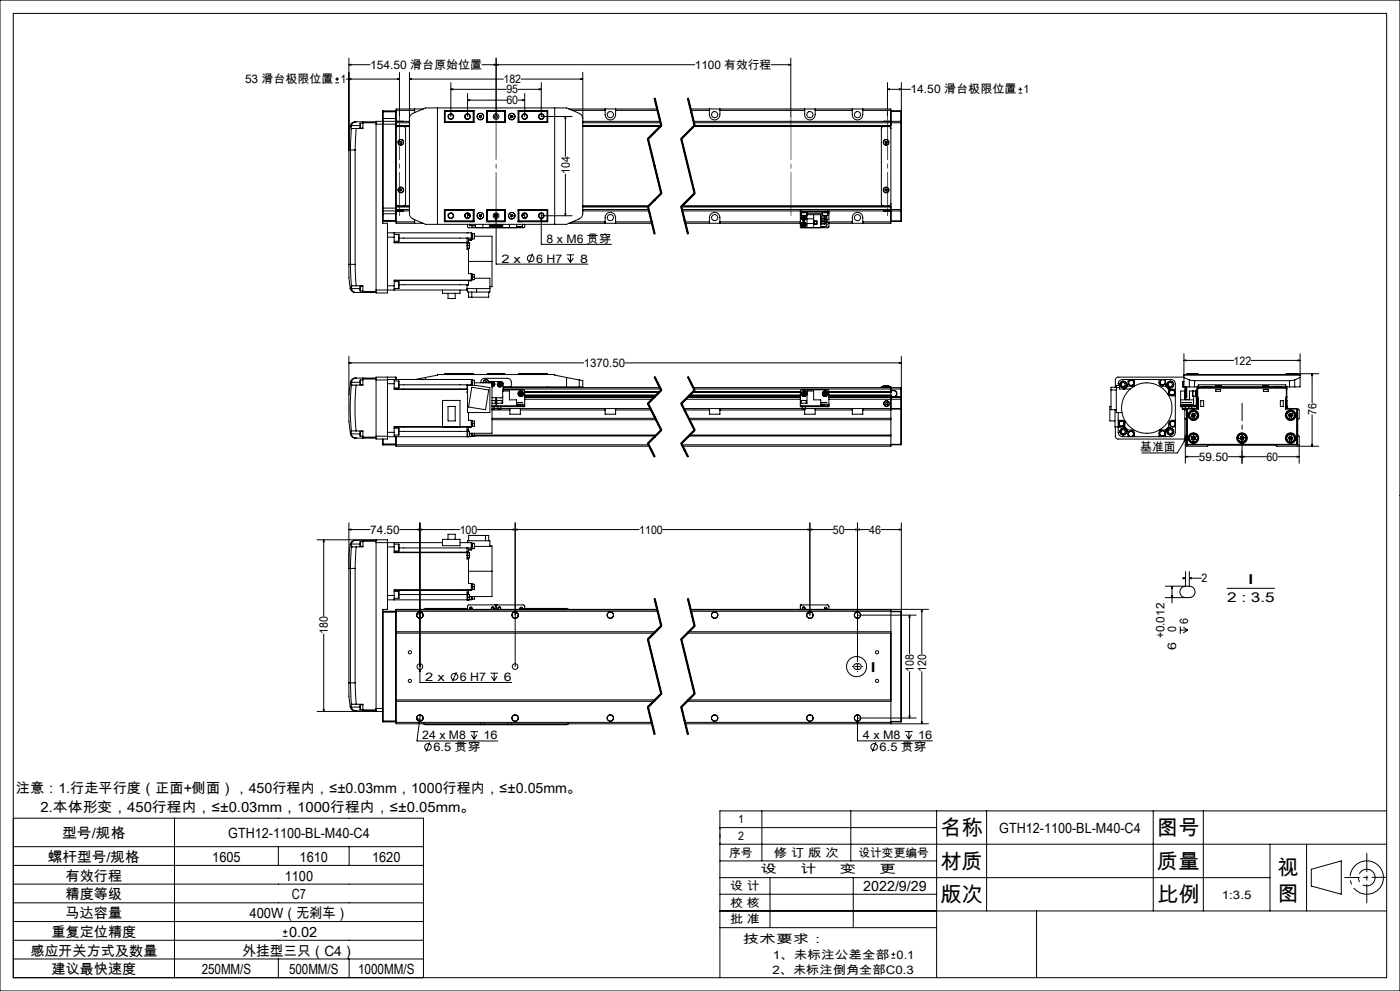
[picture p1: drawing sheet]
<svg xmlns="http://www.w3.org/2000/svg" width="420mm" height="297mm" viewBox="0 0 420 297" stroke-linecap="round" stroke-linejoin="round" font-family="sans-serif">
<defs><g id="words">
<g font-size="6.3">
<text x="282.1" y="250.3">名称</text>
<text x="347.1" y="250.3">图号</text>
<text x="282.1" y="260.3">材质</text>
<text x="347.1" y="260.3">质量</text>
<text x="383.3" y="262.1">视</text>
<text x="383.3" y="269.9">图</text>
<text x="282.1" y="270.3">版次</text>
<text x="347.1" y="270.3">比例</text>
</g>
<g font-size="4.2">
<text x="4.8" y="237.6">注意：1.行走平行度（正面+侧面），450行程内，≤±0.03mm，1000行程内，≤±0.05mm。</text>
<text x="12.2" y="243.3">2.本体形变，450行程内，≤±0.03mm，1000行程内，≤±0.05mm。</text>
<text x="18.6" y="251.3">型号/规格</text>
<text x="68.5" y="251.3">GTH12-1100-BL-M40-C4</text>
<text x="299.8" y="249.5">GTH12-1100-BL-M40-C4</text>
<text x="14.4" y="258.3">螺杆型号/规格</text>
<text x="19.7" y="263.9">有效行程</text>
<text x="63.7" y="258.3">1605</text>
<text x="85.5" y="263.9">1100</text>
<text x="89.9" y="258.3">1610</text>
<text x="111.7" y="258.3">1620</text>
<text x="19.7" y="269.5">精度等级</text>
<text x="87.6" y="269.5">C7</text>
<text x="259" y="267">2022/9/29</text>
<text x="19.7" y="275.2">马达容量</text>
<text x="74.9" y="275.2">400W（无刹车）</text>
<text x="15.5" y="280.8">重复定位精度</text>
<text x="86.7" y="280.8">0.02</text>
<text x="9.1" y="286.4">感应开关方式及数量</text>
<text x="72.7" y="286.4">外挂型三只（C4）</text>
<text x="15.5" y="292">建议最快速度</text>
<text x="60.5" y="292">250MM/S</text>
<text x="86.7" y="292">500MM/S</text>
<text x="107.4" y="292">1000MM/S</text>
</g>
<g font-size="4.1">
<text x="374.2" y="175.1">I</text>
<text x="368.1" y="180.4">2 : 3.5</text>
<text x="261" y="201.3">I</text>
</g>
<g font-size="3.5">
<text x="111" y="20.7">154.50 滑台原始位置</text>
<text x="208.4" y="20.6">1100 有效行程</text>
<text x="73.5" y="24.9">53 滑台极限位置 1</text>
<text x="151" y="24.9">182</text>
<text x="151.9" y="28">95</text>
<text x="273.2" y="28">14.50 滑台极限位置 1</text>
<text x="151.9" y="31.3">60</text>
<text x="170.9" y="52.2" transform="rotate(-90 170.9 52.2)">104</text>
<text x="164" y="72.7">8 x M6 贯穿</text>
<text x="150.4" y="78.7">2 x</text>
<text x="160.9" y="78.7">6 H7</text>
<text x="174.1" y="78.7">8</text>
<text x="175.1" y="110">1370.50</text>
<text x="370.1" y="109.3">122</text>
<text x="394.9" y="124.3" transform="rotate(-90 394.9 124.3)">76</text>
<text x="342.1" y="135.2">基准面</text>
<text x="359.7" y="138.1">59.50</text>
<text x="379.9" y="138.1">60</text>
<text x="111.1" y="160">74.50</text>
<text x="137.9" y="160">100</text>
<text x="191.8" y="160">1100</text>
<text x="249.8" y="160">50</text>
<text x="260.8" y="160">46</text>
<text x="360.4" y="174.5">2</text>
<text x="98.4" y="190" transform="rotate(-90 98.4 190)">180</text>
<text x="349.4" y="191.3" transform="rotate(-90 349.4 191.3)">+0.012</text>
<text x="352.9" y="189.5" transform="rotate(-90 352.9 189.5)">0</text>
<text x="356.4" y="187.1" transform="rotate(-90 356.4 187.1)">6</text>
<text x="352.9" y="194.8" transform="rotate(-90 352.9 194.8)">6</text>
<text x="274.1" y="201.3" transform="rotate(-90 274.1 201.3)">108</text>
<text x="277.8" y="201.3" transform="rotate(-90 277.8 201.3)">120</text>
<text x="127.6" y="204.1">2 x</text>
<text x="138" y="204.1">6 H7</text>
<text x="151.2" y="204.1">6</text>
<text x="126.7" y="221.6">24 x M8</text>
<text x="145.1" y="221.6">16</text>
<text x="258.9" y="221.6">4 x M8</text>
<text x="275.5" y="221.6">16</text>
<text x="130" y="225.1">6.5 贯穿</text>
<text x="263.9" y="225.1">6.5 贯穿</text>
<text x="221.4" y="246.8">1</text>
<text x="221.4" y="251.8">2</text>
<text x="218.8" y="256.8">序号</text>
<text x="232.2" y="256.8">修 订 版 次</text>
<text x="257.5" y="256.8">设计变更编号</text>
<text x="228.2" y="261.8">设</text>
<text x="240.1" y="261.8">计</text>
<text x="252" y="261.8">变</text>
<text x="263.9" y="261.8">更</text>
<text x="219.1" y="266.7">设 计</text>
<text x="366.6" y="269.3">1:3.5</text>
<text x="219.1" y="271.7">校 核</text>
<text x="219.1" y="276.7">批 准</text>
<text x="222.9" y="282.7">技术要求：</text>
<text x="231.8" y="287.3">1、未标注公差全部 0.1</text>
<text x="231.7" y="291.8">2、未标注倒角全部C0.3</text>
</g>
</g></defs>
<g fill="none" stroke="#000" stroke-width=".3">
<path d="M0 0h420v297h-420zM4 4h412v289h-412zM104.7 19.4l.6-.1v.2zM104.7 19.4h6.3M104.7 17.4v61.8M148.2 19.3l.6 .1-.6 .1zM148.8 19.4l.6-.1v.2zM148.8 17.4v17.5M208.4 19.4h-63.8M231.4 19.4h5.8M236.6 19.3l.6 .1-.6 .1zM237.2 17.4v17.5"/>
<path d="M100.6 24.8h1.1M100.6 23.7h1.1M101.1 23.1v1.2M103.9 23.7h15.9M104.7 23.7l.6-.1v.2zM105.1 37.7l-.4 3.2v4h.4M105.1 37.7l.3 .1M105.4 38.5l-.3 6.4M105.4 38.5h.1M105.4 38.5h1.5M105.4 37.8v.7M105.4 37.6v.2"/>
<path d="M105.4 37.6h2.6M106.8 36.5h-.1a1.51 1.51 0 0 0-1.6 1.2M106.8 36.5a1.5 1.5 0 0 0-1.4 1.1M106.8 36.5h6M106.9 38.5l-.4 6.4M108.1 36.9v1.5M108.1 36.9h.8M108.1 38.4h.8M108.9 36.5v.3M108.9 36.8v1.7h-2M108.9 36.8h3.9M112.8 37.2v49.7"/>
<path d="M112.8 37.2h6M114.8 35.5v31.4h1.4v20.9h-3.4v-.9M114.8 35.5h4M114.8 33.5h4M114.9 36.4v26.8M114.9 33.2v3.2M114.9 33.2l-.1 2.3M114.9 33.2h3.8M114.9 36.4h-.1M118.7 36.4v26.8M118.7 33.2v3.2M118.7 36.4h.1"/>
<path d="M118.7 33.2l.1 .1M118.8 36.4v.8M118.8 37.2v25.2M118.8 37.6h4M118.8 33.1h5.6M118.8 36.8h4M119.2 36.4h1.8M119.2 23.6l.6 .1-.6 .1zM119.8 21.7v13.2M121.1 37.9l.6 .5v22.8l-.6 .5M122.8 37.9h-3.4l-.4 .2-.2 .4M122.8 36.4h-10v.8"/>
<path d="M122.8 35.6l.1-.7 .7-.8 4.1-1.8h42.3l4.1 1.8 .6 .8 .1 .7M122.8 23.7l.6-.1v.2zM122.8 21.7v42.6l.3 .7 .8 .6 3.8 1.6h42.3l4.3-2 .5-1.2v-42.3M122.8 23.7h28.2M124.4 32.7v1.1M127 32.7h-8.2v3.7M131.2 32.3v34.9M133.3 33.1h8.9v3.6h-8.9zM133.3 36.4h.1M133.5 33.4h8.5M133.5 36.5h8.5M133.5 33.4v3.1"/>
<path d="M133.5 36.5l-.1 .2h8.8M135.3 26.8l.6-.2v.3zM135.3 26.8h16.6M135.3 24.8v10.1M140.3 30l.6-.1v.3zM140.3 28v6.9M140.3 30h11.6M142 33.4l.1-.2v3.5l-.1-.2M142 33.4v3.1M142.2 33.2h-8.8l.1 .2M143.8 35.1l.3 .2M143.8 34.8v.3"/>
<path d="M144.1 34.6l.3 .2M144.1 34.6l-.3 .2M144.4 34.8v.3M144.4 35.1l-.3 .2M146 33.1l.1 .1M146 33.2h5.6M146 33.1h5.6v3.6h-5.6zM146 36.7h5.6M146.1 33.2v3.5l.2-.2M146.1 33.2l.2 .2M146.3 33.4h5.1M146.3 36.5h5.1"/>
<path d="M146.3 33.4v3.1M151.4 33.4l.1-.2v3.5l-.1-.2M151.4 33.4v3.1M153.2 35.1l.3 .2M153.2 34.8v.3M153.5 34.6l.3 .2M153.5 34.6l-.3 .2M153.8 34.8v.3M153.8 35.1l-.3 .2M155.4 33.2h8.9M155.4 33.1h8.9v3.6h-8.9zM155.4 26.8h7"/>
<path d="M155.4 30h2M155.7 33.4l-.2-.2v3.5l.2-.2M155.7 33.4h8.4M155.7 36.5h8.4M155.7 33.4v3.1M156.1 33.1v.1M156.3 23.7h18.5M156.8 29.9l.6 .1-.6 .2zM157.4 28v6.9M161.8 26.6l.6 .2-.6 .1zM162.4 24.8v10.1h9.2M164.1 33.4v3.1"/>
<path d="M164.1 36.5l.2 .2h-8.9M164.3 33.2v3.5M164.3 36.4h.1M164.3 33.2l-.2 .2M166.4 32.3v34.9M169.6 34.9l.2 .6h-.3zM169.6 34.9v12M170.6 32.7h26.5M171.7 33.1h9.8M174.2 23.6l.6 .1-.6 .1zM174.8 37.9h23.2M174.8 36.4h23.2"/>
<path d="M174.8 37.6h23.6M174.8 36.8h23.4M181.5 32.7v1.7a1.57 1.57 0 0 0 1.6 1.5 1.57 1.57 0 0 0 1.6-1.5v-1.7M184.7 33.1h12.5M196.2 29.5l2 8.2M196.4 29.5l2 8.1M196.6 29.4l2 8.2M198.3 37.5l-4 4M198.4 37.6l-4 4 4 16.3-4 4M198.5 37.7l-4 4M206.2 29.5l2 8.2M206.4 29.5l2 8.1"/>
<path d="M206.6 29.4l2 8.2M207.2 32.7h60.1v34.2h-18.6M207.3 33.1h5.5M208.1 37.9h58.6l.4 .2 .2 .4M208.1 36.4h62.2M208.2 36.8h62.1M208.3 37.5l-4 4M208.4 37.6h58.9M208.4 37.6l-4 4 4 16.3-4 4M208.5 37.7l-4 4M212.8 32.7v1.7a1.57 1.57 0 0 0 1.6 1.5 1.57 1.57 0 0 0 1.6-1.5v-1.7M216 33.1h25.4"/>
<path d="M241.4 32.7v1.7a1.57 1.57 0 0 0 1.6 1.5 1.57 1.57 0 0 0 1.5-1.5v-1.7M244.5 33.1h11.2M255.7 32.7v1.7a1.57 1.57 0 0 0 1.6 1.5 1.57 1.57 0 0 0 1.5-1.5v-1.7M258.8 33.1h8.5M265 37.9l-.6 .5v22.8l.6 .5M265.1 36.4h1.7M266.2 26.8l.6-.2v.3zM266.2 26.8h7M266.2 24.8v10.1M267.3 33.2h3M267.3 33.4h3M269.8 26.6l.6 .2-.6 .1z"/>
<path d="M270.3 36.4v.4M270.3 36.8h.1M270.3 36.4l.1 .1M270.3 33.2v.2M270.3 33.4v3M270.3 36.8v26M270.4 36.5v.3M270.4 36.8v26M270.4 24.8v11.7M305.5 27.9h1.2M305.5 26.8h1.2M306.1 26.2v1.1"/>
<path d="M105.1 44.9h1.4M105.1 44.9v34.3M106.5 44.9v34.3M119.9 56.8l.3-.2 .3 .1v.3l-.2 .3zM120.1 42.4h.3l.2 .3-.2 .2h-.3l-.2-.3zM169.6 52.2v12.5M194.2 41.7l4 16.3M194.6 41.6l4 16.3M198.3 57.8l-4 4M198.5 58.1l-4 4M204.2 41.7l4 16.3M204.6 41.6l4 16.3"/>
<path d="M208.3 57.8l-4 4M208.5 58.1l-4 4M265.5 56.8l.2-.2 .4 .1v.3l-.2 .3-.3-.2zM265.7 42.3l.4 .1-.2 .6-.3-.1-.1-.3zM104.7 79.2v4l.4 3.2M104.7 79.2h.4M105.1 79.2h1.4M105.1 79.2l.3 6.5M106.5 79.2l.4 6.5M114.8 62.4h4M114.8 63.1l.1 .1M114.8 64.1h4"/>
<path d="M114.8 66h4M114.8 66.3l.1 .1M114.9 63.2v3.2M114.9 63.2h7.9M114.9 66.4h3.8M116.2 69.8h25.2v1.6M116.2 71.1h2.1M118.3 71.1v1.7h22v1.6M118.3 69.8v1.3M118.3 72.3h1.3M118.3 70.3h1.3M118.3 72.7h21.8"/>
<path d="M118.7 63.2v3.2M118.8 61.1l.2 .4 .4 .2h3.4M118.8 63.1v3.8h8.2M118.8 62.4v.7M118.8 61.9h4M118.8 66.5h5.6M118.8 62.8h4M118.8 63.1l-.1 .1M118.8 66.3l-.1 .1M119.2 63.2h1.8M119.6 70.3v2M119.7 70.3h.1"/>
<path d="M119.7 70.3l-.1 2M119.7 71.4h21.7M124.4 65.8v1.1M133.3 63.2h.1M133.4 62.9h8.8v3.6h-8.9zM133.5 66.2h8.5M133.5 66.2l-.1 .2h8.8M133.5 63.1v3.1M133.5 63.1h8.5M140.1 72.7v.9M140.1 73.6v1.1h.4M140.1 71.4h.1"/>
<path d="M140.1 71.4v1.3M140.1 69.8h.1M140.1 73.6h.8M140.1 72.6h.4M140.3 67.2v.7l.2 .4h16.6l.3-.3v-.8M140.3 63.9v1.5M140.3 72.8h.6v.8M140.5 74.4v.3M140.5 72.6v.2M140.5 74.7v7.3h.9v2M140.5 78.3h7.1M140.6 64.6h.1"/>
<path d="M140.6 64v.6M140.7 64.6h.3M140.9 73.6v.8h-.8M140.9 67.2v.4h1.8M140.9 66.4v.1M141 64.7l-.1 .2M141.1 67.6h.3M141.4 71.4v.4M141.4 71.8h-.9v.8M141.4 70h.3v1.6h-.3M141.4 71.8v.2h-.9M141.5 70v1.6"/>
<path d="M141.6 67.6v.5h1.1M141.6 66.4h.1M141.7 70h.6v1.6h-.6M142 63.1l.1-.2v3.5l-.1-.2M142 63.1v3.1M142.2 62.9h-8.8l.1 .2M142.3 70.8h5.3v7.5M142.7 67.2v1M143.8 64.8l.3 .2M143.8 64.5v.3M144.1 64.3l.3 .2M144.1 64.3l-.3 .2"/>
<path d="M144.4 64.5v.3M144.4 64.8l-.3 .2M144.9 67.2v1M146 62.9h5.6v3.6h-5.6zM146 66.4h5.6M146 62.9h5.6M146.1 66.4l-.1 .1M146.3 63.1l-.2-.2v3.5M146.3 66.2h5.1M146.3 63.1v3.1M146.3 63.1h5.1M146.3 66.2l-.2 .2"/>
<path d="M146.6 66.4v.1M146.7 66.4v.1M146.8 67.2v1M146.9 67.5h.1M146.9 67.5h1.5M146.9 67.2v.3M147.3 66.4v.1M147.5 67.5l.2 .2M147.6 78.3v7.6h-.6M147.7 67.5v.2M148 67.5l.1 .1M148.1 67.6l-.4 .1"/>
<path d="M148.1 67.5v.1M148.4 67.5h.1M148.4 64.6h.1M148.4 64.8l.1 .1M148.4 64.4v.2M148.4 67.2v.3M148.5 64.3h.6M148.6 68.2l-.2 .1M148.6 67.2a.78 .78 0 0 1-.6 .8 .78 .78 0 0 1-.9-.5M148.8 65.5l.2 .6h-.3zM148.8 63.8v15.4h27.6M149 68.2l.3 .1"/>
<path d="M149 67.2a.78 .78 0 0 0 .7 .8 .78 .78 0 0 0 .9-.5M149.1 67.2a.74 .74 0 0 0 .6 .8 .74 .74 0 0 0 .8-.5M149.2 64.6h.1M149.2 67.5h1.5M149.2 64.4v.2M149.2 67.2v.3M149.2 64.8l-.1 .1M149.5 67.5h.1M149.5 67.5l.4 .2M149.9 67.5v.2M150.1 67.5l-.2 .2M150.4 66.4v.1"/>
<path d="M150.7 67.2v.3M150.8 67.2v1M151 66.4v.1M151.4 63.1l.1-.2v3.5l-.1-.2M151.4 63.1v3.1M152.8 67.2v1M153.2 64.8l.3 .2M153.2 64.5v.3M153.5 64.3l.3 .2M153.5 64.3l-.3 .2M153.8 64.5v.3M153.8 64.8l-.3 .2"/>
<path d="M155 67.2v1M155.4 62.9h8.9v3.6l-8.9-.1zM155.4 66.4h8.9M155.4 62.9h8.9l-.2 .2M155.7 63.1l-.2-.2v3.5l.2-.2M155.7 66.2h8.4M155.7 63.1v3.1M155.7 63.1h8.4M156 66.4h.1M156 67.9v.2h-1M156.1 66.4h.1M156.7 64.6h.3z"/>
<path d="M156.7 67.4v.5h-1.7M156.7 66.4v.1M157 64v.6M157.4 63.9v1.5M159.8 76l-1.2 2.8M162.4 64.7h9.2M162.4 65.5l.2 .6h-.4zM162.4 63.8v9.4h21M164.1 63.1v3.1M164.1 66.2l.2 .2M164.3 62.9v3.5M164.3 63.2h.1"/>
<path d="M169.5 64.1h.3l-.2 .6zM170 76.4h2.3M170.3 77.3l.8 1.3M170.6 66.9h25M171.1 76.4v2.2M171.7 66.5h9.8M172 77.3l-.9 1.3M174.8 61.7h19.9M174.8 63.2h19.9M174.8 61.9h19.6M174.8 62.8h19.8M181.5 66.9v-1.7a1.57 1.57 0 0 1 1.6-1.6 1.57 1.57 0 0 1 1.6 1.6v1.7"/>
<path d="M184.7 66.5h10.8M194.2 62l2 8.1M194.4 61.9l2 8.2M194.6 61.9l2 8.1M204.2 62l2 8.1M204.4 62h62.9M204.4 61.9l2 8.2M204.6 61.9l2 8.1M204.6 62.8h65.7M204.7 63.2h65.6M205.5 66.5h7.3M205.6 66.9h34.5"/>
<path d="M212.8 66.9v-1.7a1.57 1.57 0 0 1 1.6-1.6 1.57 1.57 0 0 1 1.6 1.6v1.7M216 66.5h24.1M240.1 63.5h.4M240.1 63.5v.4M240.1 63.9v4.3l8.3 .1 .3-.4v-1.2h-.7M240.1 63.2v.3M240.1 64.3h.4M240.1 63.9h.4M240.3 68.2l.2 .1M240.4 63.5v.2h1.7v-.2M240.5 64.6h.1M240.5 63.7v.9"/>
<path d="M240.5 64.6h.9M240.5 63.2v.3M240.5 63.5h7.7M240.7 65.4l.4 .3M240.7 67.1l.1 .5M240.7 67.1l.4 .2M240.8 64.6a.77 .77 0 0 0-.4 1 .77 .77 0 0 0 1 .4 .77 .77 0 0 0 .4-1M240.8 65l-.1 .4M240.8 65l.3 .3M240.8 67.6l.4 .1M240.8 64.6a.75 .75 0 0 0-.4 1 .75 .75 0 0 0 1 .4 .75 .75 0 0 0 .4-1M241 66.8l.4 .2"/>
<path d="M241 66.8l-.3 .3M241 66.8l.1 .5M241.1 65.3l.3 .2M241.1 65.3l-.4 .1M241.1 65.3v.4M241.1 67.3l.4 .1M241.1 67.3l.1 .4M241.1 67.3l-.3 .3M241.2 64.8l.3 .3M241.2 64.8l-.4 .2M241.2 64.8l-.1 .5M241.4 64.6h.6"/>
<path d="M241.4 64.6l.4 .4M241.4 65.5l-.3 .2M241.4 67l.1 .4M241.4 67l-.3 .3M241.5 64.6l.3 .4M241.5 65.1l-.1 .4M241.5 65.1l-.4 .2M241.5 67.4l-.3 .3M242 64.6h.1M242 64.3h4.2v3.9M242 63.7v.9M242 63.9h4.8"/>
<path d="M242.1 64.3v3.9M242.1 65.6h2M242.1 67h2M244.1 64.3v3.9M244.2 66.2h.9v1h-.9zM244.2 66.3h.8v.8h-.8zM246.2 65h1.8v.4M246.2 65.7h1.8v.4h-1.8M246.2 66.4h1.8v.4h-1.8M246.2 67.2h1.8M246.2 65.4h1.8M246.2 64.4h.6"/>
<path d="M246.7 63.5v.2h1.6M246.8 64.6h.7M246.8 63.7v.9M247.3 66.8v.4a.35 .35 0 0 1 .4-.3 .35 .35 0 0 1 .3 .3M247.3 64.6v.4M247.3 66.1v.3M247.3 67.9v.2h-1.1M247.5 65h.4M247.5 64.6h.8M247.6 66.9h.2M248 65.4l-.3 .2-.4-.2v.3M248 65.2v.2"/>
<path d="M248 67.2v.2M248 67.2v.7h-1.8M248 66.5h7.7M248.2 63.5h.5M248.2 63.2v.3M248.3 64.6h-.8M248.3 63.7v.9M248.3 63.9h.4M248.4 63.5l-.1 .2M248.7 63.5v.4M248.7 63.2v.3M248.7 63.9v2h-.7"/>
<path d="M255.7 66.9v-1.7a1.57 1.57 0 0 1 1.6-1.6 1.57 1.57 0 0 1 1.5 1.6v1.7M258.8 66.5h8.5M265.1 63.2h.1M265.1 63.2h1.7M266.8 63.2h.1M267.3 61.1l-.2 .4-.4 .2h-62M267.3 66.2h3M267.3 66.4h3M270.3 62.8h.1M270.3 62.8v.4M270.3 66.2h.1M270.3 66.2v.2"/>
<path d="M270.3 63.2v3M270.4 62.8v.3M270.4 63.1l-.1 .1M270.4 66.2l-.1 .2M270.4 63.1v3.1M105.1 86.4a1.54 1.54 0 0 0 1.7 1.3M105.4 85.7h1.5M105.4 85.7h.1M105.4 85.7v.7M105.4 86.5a1.51 1.51 0 0 0 1.4 1.2M105.4 86.4h-.3M105.4 86.4v.1"/>
<path d="M105.4 86.5h2.6M106.8 87.7h6M106.9 85.7h2v1.6M108.1 85.8v1.4M108.1 85.8h.8M108.1 87.2h.8M108.9 87.3v.4M108.9 87.3h3.9M116.2 85.7h2.1M118.3 85.7v1.2M118.3 86.5h1.3M118.3 84.4h1.3"/>
<path d="M118.3 84.1h23.1M119.6 84.4v2.1M119.7 84.5h.1M119.7 84.5l-.1 2M119.7 85.3l20.4 .1M132.8 86.9v1h5.2v-1M134.4 87.9v1.6h2.2v-1.6M140.1 86.9v.1M140.1 85.4v1.5M140.1 86.5h6.9M140.6 87.5v1.6h6v-1.6M141.4 84v.1"/>
<path d="M141.4 82.2h.3v1.7M141.4 84.1l-.9 .1v1.2h-.4M141.4 84h-23.1v1.7M141.4 83h.9M141.5 82.2v1.7M141.5 87.5v1.6M141.7 82.2h.6v.8M142.3 83v.8l-.9 .1M142.3 83.4h4.7v4.1h-6.7v-.6h-27.5M143 86.5v1M104.7 118.3v8l.4 3.7M104.7 108.8l.6-.2v.3z"/>
<path d="M104.7 106.7v11.6M104.7 108.8h70.4M105.1 114.5l.3 .1M105.1 114.5l-.4 3.8M105.4 115.4h.1M105.4 115.4a67.2 67.2 0 0 0 0 13.8M105.4 115.4h1.4M105.4 114.6v.8M105.4 114.6h.1M105.4 114.6h2.6M106.8 115.4a74.3 74.3 0 0 0 0 13.7M106.9 113.3h-.3a1.5 1.5 0 0 0-1.5 1.2"/>
<path d="M106.9 113.3a1.4 1.4 0 0 0-1.5 1.3M106.9 113.3h5.9M108 114.6l.1 .7M108.1 113.9l-.1 .7M108.1 113.9v1.4M108.1 113.9h.8M108.1 115.3h.8M108.9 113.3v.3M108.9 113.6v1.8h-2.1M108.9 113.6h3.9M112.8 113.9h3.4M112.8 113.9v16.8"/>
<path d="M116.2 113v.9M116.2 113.7h25.2v1.6M116.2 113.9v16.8M116.2 115h2.1M118.3 113.7v1.3M118.3 115v1.7h21.8v-1.2h2.9l4 .7v7.4h-6.7v-8.1M118.3 116.6h21.8M118.3 116.3h1.3M118.3 114.2h1.3M118.7 113h-5.9v.9M118.7 113v.7M118.7 113l.1 .7"/>
<path d="M119.6 114.2v2.1M119.7 114.3h.1M119.7 114.3l-.1 2M119.7 115.3h21.7M127.7 113.1v.6M127.7 113.1l3.5-.7v-.1h35.2v.1l3.6 .7M127.7 113.1l-3.1 .6M133.4 112.1h8.7M133.4 112.1v.2M140.1 113.7h.1M140.3 117.4v.3M140.3 113.7h.1"/>
<path d="M141.4 115.3v.2M141.4 113.9h.3v1.6M141.5 113.9v1.6M141.5 116.1l5.1 .8-.9 5.9-5.1-.8zM141.7 113.9h.6v1.6M142.1 112.1v.2M142.3 114.7h5.3M144.3 114.7a1.17 1.17 0 0 1 1.1-1.3h6.9a1.14 1.14 0 0 1 1.1 1.1v1.5h20.4M145 114.7a.87 .87 0 0 1 .8-.9 .87 .87 0 0 1 .9 .9l.5-.4 3.4 .1 .4 .6-.1 2.2M145.1 114.7a.77 .77 0 0 1 .7-.9 .77 .77 0 0 1 .8 .9M145.6 114.7a.29 .29 0 0 1 .2-.4 .29 .29 0 0 1 .3 .4M146.1 112.1h5.4"/>
<path d="M146.1 112.1v.2M147.6 114.7v15.2h-6.7M147.6 115.9a.75 .75 0 0 0 .7-1.1 .75 .75 0 0 0-1.3-.1 .77 .77 0 0 1 1.4 .1 .77 .77 0 0 1-.8 1.1M147.6 114.8l.4 .1M147.6 115.5l.2 .1M147.6 115.1h.1M147.6 114.8l.1 .3M147.7 115.1l-.1 .1M147.7 115.1l.1 .5M147.7 115.1l.4 .2M148 114.9l.1 .4M148 114.9l-.3 .2"/>
<path d="M148.1 115.3l-.3 .3M148.8 119.2v2.7M149.5 115.1l.1 .4M149.5 115.1l.9 .2M149.6 115.5l.5 .1M149.9 114.8l-.4 .3M149.9 114.8l.3 .1M149.9 114.8l.2 .8M150.2 114.9l.2 .4M150.2 114.9l-.6 .6M150.4 115.3l-.3 .3M150.8 118.8l-.4 .4h-2.8"/>
<path d="M150.9 116.8l6.3 .1 .2 .4v3.9M150.9 116.2h47.1M150.9 116.6h47.3M151 115.9h2.4M151.5 112.1v.2M155.5 112.1h8.8M155.5 112.1v.2M155.9 117.8v.4M155.9 117.8l.3 .2M155.9 118.2l.4 .2M156.2 117.5l.4 .3M156.2 117.5l-.3 .3"/>
<path d="M156.2 117.5v.5M156.2 118l-.3 .2M156.2 118l.4 .2M156.2 118l.1 .4M156.6 117.8v.4M156.6 117.8l-.4 .2M156.6 118.2l-.3 .2M157.4 118.4h39.5M157.4 117.5h40.4M157.4 118.9h39M157.4 119.1h38.9M157.4 119.7h38.3"/>
<path d="M164.3 112.1v.2M164.3 116v.2M170 113.1v2.9M170 113.1l3.8 .8M173.8 113.9l1 .2v1.9h-1M173.8 113.9v2.1M187.5 108.8h82.9M196.2 113l2 4M196.4 113l2 3.9-4 4 4 8-4 4 2 4M196.5 112.9l1 2M196.8 118.5h-39.4M197.5 114.9l1 2z"/>
<path d="M197.9 117.4l-40.5 .1M198.3 116.8l-4 4M198.5 117.1l-4 4M205.7 119.7h34.4M206.2 113l2 4M206.3 119.1h33.8M206.4 113l2 3.9-4 4 4 8-4 4 2 4M206.4 118.9h33.7M206.5 112.9l2 4M206.8 118.5h33.3M206.9 118.4h33.2M207.8 117.5h32.3"/>
<path d="M207.9 117.5h32.2M208 116.2h62.3M208.2 116.6h62.1M208.3 116.8l-4 4M208.5 117.1l-4 4M240.8 118.1l.4 .3M240.9 117.7l-.1 .4M240.9 117.7l.4 .3M241.3 118l-.5 .1M241.3 118l.3 .3M241.3 118l-.1 .4M241.3 117.6l.4 .3"/>
<path d="M241.3 117.6l-.4 .1M241.3 117.6v.4M241.6 118.3l-.4 .1M241.7 117.9l-.1 .4M241.7 117.9l-.4 .1M247.2 117.8v.4M247.2 117.8l.3 .2M247.2 118.2l.4 .2M247.5 117.5l.4 .3M247.5 117.5l-.3 .3M247.5 117.5v.5M247.5 118l-.3 .2"/>
<path d="M247.5 118l.4 .2M247.5 118l.1 .4M247.9 117.8v.4M247.9 117.8l-.4 .2M247.9 118.2l-.3 .2M248.7 118.5h18.6M248.7 117.4h18.6M248.7 118.4h18.6M248.7 117.5h18.6M248.7 118.9l19.4 .1M248.7 119.1h21.6M248.7 119.7h21.6"/>
<path d="M265 115.7h1.7M265 115.8h.1M265 115.9h-.6v.3M265 115.8h1.7M265 115.7v.5M265 115.9h1.7M266.7 115.8l-.1 .1M266.7 115.9h.6v3M266.7 115.7v.5M267.3 118.5h.1M267.3 118.9v.1M267.3 117.4v.1"/>
<path d="M267.3 119v14.7h-62.5M267.3 119h.1M267.3 117h.8M267.3 117.1h.8M267.3 118.9h.8M268.1 117a.97 .97 0 0 1 1 .9 .97 .97 0 0 1-.8 1M268.1 117.1a.9 .9 0 0 1 .9 .9 .9 .9 0 0 1-.9 .9M268.1 117v.1M268.1 118.9v.1M268.3 118.9h2M268.3 118.9l-.2 .1M269.8 108.6l.6 .2-.6 .1z"/>
<path d="M270.3 116.2v.4M270.3 118.9l.1 .1M270.3 118.9v.2M270.3 119.1v.6M270.3 116.6v2.3M270.3 119.7v2.7M270.4 119l-.1 .1M270.4 119l-.1 .7M270.4 106.7v26.5M333.3 116.9h1.6M334.9 116.2h1M334.9 116.1h-1.6v6.7h1.6"/>
<path d="M336.4 114.9l.6-.3 .5 .3v.7l-.5 .3-.6-.3zM338.2 115.7a1.27 1.27 0 0 1-1.2 .9M338.2 115.7h1.5l.2 .3M338.5 113.7l-.3 2M339 116.6h-3.1v-1.1h-1v8.1h1.7M339 116.6h.1M339.4 113.9a.85 .85 0 0 1 .8 .8 .85 .85 0 0 1-.8 .9M339.4 113.9a.85 .85 0 0 0-.9 .8 .85 .85 0 0 0 .9 .9M339.4 113.9a.86 .86 0 0 1 .8 .8 .86 .86 0 0 1-.8 .9M340.4 113.7v1.2l-.3 .6 .2 .2M347.7 113.7v1a1.02 1.02 0 0 0 1 1h1.1l.8 .8M348.7 113.7h-11.9a1.42 1.42 0 0 0-1.3 1.8"/>
<path d="M348.9 113.7h2.4a1.33 1.33 0 0 1 1.3 1.3v11.9M349.6 113.7l.2 2.1M350.4 116.4l.6 .2M350.6 118.5l.3-.1 .5 .2h1.2M350.6 116.5l.4 .1M350.6 116.5v1.5l-.2 .1M350.8 117.6a.85 .85 0 0 1 .8-.8 .85 .85 0 0 1 .9 .8M350.8 117.6a.85 .85 0 0 0 .8 .9 .85 .85 0 0 0 .9-.9M350.8 114.6h.6l.4 .6-.4 .6h-.6l-.4-.6zM350.8 117.6a.79 .79 0 0 0 .8 .8 .79 .79 0 0 0 .8-.8M350.8 117.6a.79 .79 0 0 1 .8-.7 .79 .79 0 0 1 .8 .7M351 116.6l1.6 .1"/>
<path d="M354.2 119.8h3.9M354.9 114.5h.1M354.9 114.5v1.5M354.9 114.4v.1M354.9 114.4h.1M354.9 116h.8M354.9 114.5h.3M354.9 114.4h.3M355.2 113h-19.7a.84 .84 0 0 0-.9 .9v2.2M355.2 112.3h34.8M355.2 112.4h34.8M355.2 113.1l1.6 .8"/>
<path d="M355.2 108l.6-.1v.3zM355.2 106v10h1.6M355.2 108h14.9M355.4 117.2h-1.2v4.4M355.5 116l-.1 3.8h1.4v-2.6h1.9M355.7 118.7v.5h.3v-.5M355.7 118.7h.3M355.7 116v2.7M356 112.1h3.5M356 112.1v.2M356 116v2.7M356.8 113.9l1.6 .2"/>
<path d="M356.8 116h1.6M356.8 113.9v2.1M357.8 117.2h.1M357.8 118.7h.1M357.8 117.2v1.5M357.8 118.7h.9M358.1 117.2h.1M358.1 118.7v2.9M358.4 116h.8M358.4 114.1h28.5M358.4 114.1v1.9M358.9 117.1h-.2v1.7h.2"/>
<path d="M358.9 117.3h.3M358.9 117.3v3.9M359.2 116.8h-.3v.5M359.2 116l.4-.7h26l.4 .7M359.2 116v4.1M359.2 119.1l.2 .6M359.3 116.3l-.1-.4h26.8l-.1 .4M359.3 119.2v.9M359.3 118.9v.1M359.3 118.9l-.1 .2M359.3 116.6v2.3M359.3 119l.2 .7"/>
<path d="M359.3 119l-.1 .1M359.4 119.7h.1M359.4 119.7v2.7M359.5 112.1v.2M359.5 119.7v2.9M359.6 116.3l-.3 .3M359.6 116.2v.1M359.6 116.2l-.4 .1 .1 .3M359.6 116.2h26M359.6 116.3h26M360.8 116.2v-.3h.5v.3M363 115.9h.1"/>
<path d="M364.6 115.8v.1M364.6 115.7h1.7M364.6 115.8h1.7M364.6 115.7v.1M364.7 116.7h1.5v.6h-1.5zM366.3 115.9h.1M366.3 115.7v.1M375.4 108h14.6M378.9 115.7h1.7M378.9 115.8h.1M378.9 115.8h1.7M378.9 115.7v.1"/>
<path d="M379 116.7h1.5v.6h-1.5zM380.6 115.8v.1M380.6 115.7v.1M382.2 115.9h.1M383.9 116.2v-.3h.6v.3M385.6 116.3l.3 .3M385.6 116.2l.4 .1-.1 .3M385.6 116.2v.1M385.7 119.7h.1M385.7 119.7v2.9M385.8 112.1h3.4M385.8 112.1v.2"/>
<path d="M385.8 119.7v2.7M385.9 119l-.2 .7M385.9 119l.1 .1M385.9 118.9v.1M385.9 118.9l.1 .2M385.9 116.6v2.3M385.9 119.2v.9M386 119.1l-.2 .6M386 116h.9M386 116v4.1M386.9 116h1.5M386.9 114.1v1.9"/>
<path d="M388.4 113.9l-1.5 .2M388.4 113.9v2.1M389 112l.2 .1M389.2 112.1v.2M389.4 107.9l.6 .1-.6 .2zM390 113.1l-1.6 .8M390 106v10h-1.6M393.6 112l.2 .6h-.3zM393.6 112v8.8M395.6 112l-9.8 .1M105.1 130a1.53 1.53 0 0 0 1.8 1.3M105.4 129.1h1.4"/>
<path d="M105.4 129.2v.8M105.4 130h-.3M105.4 130a1.46 1.46 0 0 0 1.5 1.3M105.4 129.1v.1M105.4 130h.1M105.4 130h2.6M106.8 129.1h2.1v1.9M106.9 131.3h5.9M108 130l.1 .7M108.1 129.3l-.1 .7M108.1 129.3v1.4M108.1 129.3h.8"/>
<path d="M108.1 130.7h.8M108.9 131v.3M108.9 131h3.9M112.8 130.7v.9h3.4v-.9M112.8 130.7h3.4M114.8 133h4M114.8 131.6l.1 1.7M114.9 131.6v1.7M114.9 133.3h3.8M116.2 129.6h2.1M118.3 129.6v1.3M118.3 130.4h1.3"/>
<path d="M118.3 128.3h1.3M118.3 128h23.1M118.7 130.9v2.4M118.8 130.9v2.8h76M119.6 128.3l.1 2M119.6 130.4h.1M119.6 128.3v2.1M119.7 129.3h20.4M132.8 127.9v-7.9h5.2v7.9M132.8 127.9h-14.5v1.7M134.4 121.8h2.2v4.3h-2.2zM138 127.9h3.4"/>
<path d="M140.1 128h.1M140.1 128v1.3M140.1 129.3v1.6M140.1 129.2h.2v1.7M140.1 130.9h.1M140.1 128.9h.4M140.3 129.3h.6v1.5h-.6M140.5 128.9v.4M140.5 123.6v2.4h.9v1.9M140.5 130.8v.1M141.4 127.9v.1M141.4 126.1l.9 .1v.8"/>
<path d="M141.4 128l-.9 .1v.8M141.4 129.9v1h-25.2M141.4 127h.9M141.5 126.1v1.7M141.5 129.9v.8M141.7 126.1v1.7h-.3M141.7 129.9v.8h-.3M141.7 130.7h54.9M142.3 127v.7h-.6M142.3 129.9v.8M142.3 130.4h54.6M147.6 120h1"/>
<path d="M147.6 122.6h.6zM147.6 122.9h5.4M147.6 125.4h49M147.6 125.8h49.2M147.6 120.9h3.2v-3.7h2v2.6h2.2v1.8M147.6 121.6h.8M147.6 121.9h.8M148.2 122.4h1.2M148.2 121.9v.7M148.2 122.6h.1M148.4 121.6h.9M148.4 121.9h.4"/>
<path d="M148.4 121.6v.3M148.6 120v.9M148.8 121.9h.5M149 120h1.6M149 120v.9M149.3 121.6h7.7M149.3 121.9h7.7M149.3 121.6v.3M149.4 122.6h.1M149.4 121.9v.7M149.5 122.6h.7M150.2 122.6h-.7"/>
<path d="M150.2 122.4h2.8M150.2 121.9v.7M150.6 120v.9M153 122.4h3.1M153 122.4v1.7h3.1v-1.7M155 121.2h1v.3h-1M155 120.6h1.7l-1.7 .1M155 121.2h2.4M156.1 122.4h25.4M156.1 122.9h25.4M157 121.6h.4M157 121.6v.3"/>
<path d="M157.4 121.6v.3h-.4M157.4 121.2v.4M181.5 122.4h3.2M181.5 122.4v1.7h3.2v-1.7M184.7 122.4h10.4M184.7 122.9h10.6M194.2 121l4 8M194.2 133l2 4M194.5 120.9l4 7.9M194.5 132.8l2 4M194.6 133.3h-75.9M198.3 128.8l-4 4"/>
<path d="M198.5 129l-4 4M204.2 121l4 8M204.2 133l2 4M204.5 133.3h65.8M204.5 120.9l4 7.9M204.5 132.8l2 4M205.1 122.4h7.7M205.3 122.9h7.5M206.6 125.4h60.7M206.6 130.7h60.7M206.8 125.8h60.5M206.9 130.4h60.4"/>
<path d="M208.3 128.8l-4 4M208.5 129l-4 4M212.8 122.4h3.2M212.8 122.4v1.7h3.2v-1.7M216 122.4h24.7M216 122.9h25.4M240.1 121.6h.4M240.1 120.9h2v-3.7h2v2.6h2.1v1.8M240.3 120h1.6M240.3 120v.9M240.5 121.6h7.7M240.5 121.6v.3"/>
<path d="M240.5 121.9h7.7M240.7 122.6h.1M240.7 121.9v.7M240.8 122.6h.7M240.8 122.6h.6M241.5 122.4h3M241.5 121.9v.7M241.5 122.6h-.1M241.9 120v.9M244.5 122.4h11.2M244.5 122.9h11.2M244.5 122.4v1.7h-3.1v-1.5"/>
<path d="M246.2 121.2h1.1v.3h-1.1M246.2 120.6h1.8l-1.8 .1M246.2 121.2h2.5M248.2 121.6h.5M248.2 121.6v.3M248.7 121.6v.3h-.5M248.7 121.2v-4l-.2-.3-8-.1-.4 .4v4.7h.4M248.7 121.2v.4M255.7 122.4h3.1M255.7 122.4v1.7h3.1v-1.7M258.8 122.4h11.5M258.8 122.9h8.5"/>
<path d="M265.9 120.6l.3 .1 .1 .3-.2 .3-.4-.1-.1-.3zM267.3 122.6h3M267.3 133.2h3M270.3 133.2h.1M270.3 133.2v.1M270.3 122.4v.2M270.3 122.6v10.6M270.4 133.2l-.1 .1M333.3 121.8h-.3v4.3h1.5M334.5 122.8v5.1h1.9M334.6 127.9v2.8a.84 .84 0 0 0 .9 .9h20.1M335.5 126h1.2l.5 .3 .3-.2"/>
<path d="M335.5 127.9l1.5 .1M335.5 123.6v6a1.33 1.33 0 0 0 1.3 1.3h2.4M336.6 128.8h.7l.3 .6-.3 .5h-.7l-.3-.5zM337 128l.5 .1M337 128l.7 .2M337.5 128.1l.7 .8h1.2a.96 .96 0 0 1 1 1v1M337.7 126.4l-.2 .2v1.5M338.2 128.8l.3 2.1M347.8 128.9l.2 .2-.3 .6v1.2M348.2 128.6l.1 .3h1.5M349.7 129.3l-.1 1.6M349.8 128.9l-.1 .4"/>
<path d="M350.5 129l.6-.3 .6 .3v.7l-.6 .3-.6-.3zM352.6 126h-1a1.02 1.02 0 0 0-1 1v1.1l-.8 .8M352.6 127.9l-1.2 .1a1.39 1.39 0 0 0-1.7 1.3M352.6 127.2v2.4a1.33 1.33 0 0 1-1.3 1.3h-11.9M354.3 121.2h3.7v.3h-3.7M354.5 121.6h-.4v.3h.4M354.5 121.6h4M354.5 120.6l.7 .1zM354.5 121.9h1.2M354.5 121.6v.3M354.7 122.6h.9M354.7 122.6h.8"/>
<path d="M354.7 121.9v.7M355.5 125.4l.4 .4v4.6l-.3 .3v8.1M355.5 122.6v9M355.5 120.6l.5 .1zM355.6 121.9v.7M355.6 122.6h-.1M355.6 136.9l.6-.2v.3zM355.6 136.9h4.1M355.6 133.3l.4 .4h6.2l.4-.4M355.6 131.8l-.2 .6-.2-.2zM355.6 131.8l-2.4 3.9h-10.7M355.7 121.9h.9"/>
<path d="M355.7 121.6v.3M356 122.6h.2M356 133.2h.2M356 133.2l.2 .1M356 122.6v10.6M356.2 133.2v.1M356.2 133.3h32.8M356.2 122.6h3.3M356.2 133.2h32.8M356.2 122.6v10.6M356.3 120.6l.4 .1zM356.6 121.9h1.9"/>
<path d="M356.6 121.6v.3M356.7 121.9v.5M357 120.6l.4 .1zM357.4 124.3l.2 .7M357.4 124.3l.6 .2M357.4 131.5l.5 .4M357.5 130.9l-.1 .6M357.5 130.9l.5 .4M357.5 121.9v.5M357.6 125l.6 .1M357.8 123.8l.7 .1M357.8 123.8l-.4 .5"/>
<path d="M357.8 123.8l.2 .7M358 131.3l-.1 .6M358 131.3l.6 .4M358 124.5l-.4 .5M358 124.5l.2 .6M358 124.5l.7 .1M358.1 130.6l.5 .5M358.1 130.6l-.6 .3M358.1 130.6l-.1 .7M358.5 121.6v.3M358.5 123.9l.2 .7M358.5 123.9l-.5 .6"/>
<path d="M358.6 131.7l-.7 .2M358.6 131.1v.6M358.6 131.1l-1.2 .4M358.7 124.6l-.5 .5M358.9 121.2l-.4 .4M358.9 121.2h.3M359.2 121.8h.1M359.2 120.2v1.3M359.2 121.5v.3M359.2 121.4l-.7 .5M359.2 121.8l-.6 .6M359.2 120.1v.1"/>
<path d="M359.2 120.1v1.4M359.2 120.1h.1M359.2 121.8l-.4 .6M359.3 120.1l.1 .1M359.3 120.1v1.7M359.4 121.8h-.1M359.4 122.4l.1 .2M359.4 122.4h-3.5l-.4 .5M360.2 120.1h.9v1.7h-.9zM362.5 133.3h20.2M368.5 136.9h11.4M372 131.4l.4 .5"/>
<path d="M372 136.7l.6 .2-.6 .1zM372.2 130.8l-.2 .6M372.2 130.8l.9 1M372.6 136.9l.6-.2v.3zM372.6 135.2v3.6M372.8 130.7l.4 .5M372.8 130.7l-.6 .1M372.8 130.7l-.4 1.2M373.1 131.8l-.7 .1M373.2 131.2l-.1 .6M373.2 131.2l-1.2 .2M382.6 133.3l.4 .4h12.6"/>
<path d="M383.4 136.9h6.3M384.1 120.1h.9v1.7h-.9zM385.7 122.6h3.3M385.8 121.8h.1M385.8 122.4l-.1 .2M385.8 122.4h3.5l.4 .5v2.5l-.4 .4v4.6l.4 .4v8M385.9 120.1l-.1 .1M385.9 120.1v1.7M385.9 121.8h.1M385.9 120.1h.1M386 121.8l.4 .6M386 120.1v1.7"/>
<path d="M386 121.8l.6 .6M386.5 131.3l.4 .6M386.5 124.4l.3 .6M386.5 124.4l.7 .1M386.8 125l.6 .1M386.8 130.7l-.3 .6M386.8 130.7l.7 1.2M386.9 123.8l.7 .1M386.9 123.8l-.4 .6M386.9 123.8l.3 .7M387.2 124.5h.6M387.2 124.5l-.4 .5"/>
<path d="M387.2 124.5l.2 .6M387.5 130.7l.3 .6M387.5 130.7h-.7M387.5 130.7l-.6 1.2M387.5 131.9h-.6M387.6 123.9l.2 .6M387.6 123.9l-.4 .6M387.8 124.5l-.4 .6M387.8 131.3l-.3 .6M387.8 131.3h-1.3M389 133.2v.1M389 122.6h.2"/>
<path d="M389 133.2h.2M389 122.6v10.6M389.1 136.7l.6 .2-.6 .1zM389.2 133.2l-.2 .1M389.2 122.6v10.6M389.7 133.3l-.4 .4M393.5 133.1h.3l-.2 .6zM393.6 124.3v9.4M104.7 158.7l.6-.1v.3zM104.7 158.7h6.4M104.7 156.7v47.9M119.9 158.7h18"/>
<path d="M125.4 158.6l.6 .1-.6 .2zM126 158.7l.6-.1v.3zM126 156.7v47.8h27.5M143.2 158.7h48.5M154 158.6l.6 .1-.6 .2zM154.6 158.7l.6-.1v.3zM154.6 156.7v43.1M198.8 158.7h51M242.4 158.6l.6 .1-.6 .2zM243 158.7l.6-.1v.3zM243 156.7v27.7M256.6 158.6l.6 .1-.6 .2z"/>
<path d="M257.2 158.7l.6-.1v.3zM257.2 156.7v41.5M260.7 158.7h-7.3M264.3 158.7h6.1M269.8 158.6l.6 .1-.6 .2zM270.4 156.7v59.5M95.1 161.8h21.1v20.8h-1.4l.1 33.8M97.1 161.8l.2 .6h-.4zM97.1 161.8v22.9M105.1 163.2l-.4 3.1v4.1h.4M105.1 163.2h.3M105.1 170.4h1.4"/>
<path d="M105.1 170.4v34.2M105.4 163.9l-.3 6.5M105.4 163.9h.1M105.4 163.9h1.5M105.4 163.2v.7M105.4 163.1v.1M105.4 163.1h2.6M106.5 170.4v34.2M106.8 161.9h-.1a1.51 1.51 0 0 0-1.6 1.3M106.8 161.9a1.47 1.47 0 0 0-1.4 1.2M106.8 161.9h6M106.9 163.9l-.4 6.5"/>
<path d="M108.1 162.3v1.5M108.1 162.3h.8M108.1 163.8h.8M108.9 161.9v.3M108.9 162.2v1.7h-2M108.9 162.2h3.9M112.8 161.8v.8M112.8 162.6v49.7M112.8 162.6h20M116.2 163.9h2.1M116.2 178.5h2.1M118.3 163.9v1.7h22v1.7"/>
<path d="M118.3 178.5v1.3M118.3 162.6v1.3M118.3 165.2h1.3M118.3 163.1h1.3M118.3 179.3h1.3M118.3 177.2h1.3M118.3 176.9h23.1M119.6 163.1l.1 1M119.6 177.2l.1 1.1M119.6 163.1v1M119.6 164.1v1.1M119.6 177.2v1.1"/>
<path d="M119.6 178.3v1M119.7 164.1l-.1 1.1M119.7 178.3l-.1 1M119.7 164.2h21.7M119.7 178.2h20.4M132.8 161.6h5.2v1.9h-5.2zM134.4 161.6v-1.5h2.2v1.5M138 162.6h3.4v1.6M140.1 166.4v1.1h.4M140.1 164.2v2.2M140.1 176.9h.1M140.1 164.2h.1"/>
<path d="M140.1 176.9v1.3M140.1 178.2v1.6M140.1 179.8h.1M140.1 178.1h.2v1.7M140.1 162.6h.1M140.1 166.4h.8M140.1 177.8h.4M140.1 178.9h.8M140.3 162.6v-.5h6.7v1.7h-4.7M140.3 165.7h.6v.7M140.3 178.1h.6v.8M140.5 167.2v.3"/>
<path d="M140.5 177.8v.3M140.5 165.4v.3M140.5 167.5v7.4h.9v1.9M140.5 179.7v.1M140.5 165.4l-22.2 .1M140.5 171.2h7.1M140.6 162.1v-1.6h6v1.6M140.9 166.4v.8l-.8 .1M140.9 178.9v.8h-.6M141.4 176.8v.1M141.4 175h.3v1.7h-.3M141.4 176.9l-.9 .1v.8"/>
<path d="M141.4 164.2v.4M141.4 164.6h-.9v.8M141.4 162.8l.1 1.7M141.4 164.6v.2h-.9M141.4 178.8v1h-25.2M141.4 176.8h-23.1v1.7M141.4 175.9h.9M141.5 175v1.7M141.5 162.8h.8v1.6h-.6M141.5 178.8v.8M141.7 175.1h.6v.8M141.7 162.8v1.7h-.3"/>
<path d="M141.7 178.8v.8h-.3M142.3 175.9v.7h-.6M142.3 178.8v.8h-.6M145.7 160.5v1.6M147 163.6h.6v7.6M147.6 171.2v7.6h-6.7M196.2 179.5l2 8.1M196.4 179.4l2 8.2-4 4 4 16.3-4 4 2 8.2M196.6 179.4l1 4.1M206.2 179.5l2 8.1M206.4 179.4l2 8.2-4 4 4 16.3-4 4 2 8.2M206.6 179.4l2 8.2"/>
<path d="M351.4 178.5h.4l-.2 .6zM351.6 175.7v5M351.6 175.7l.2 .6h-.4zM354.7 173.3h1M355.1 173.1l.6 .2-.6 .2zM355.7 171.3v4.4a1.71 1.71 0 0 0-1.7 1.7 1.71 1.71 0 0 0 1.7 1.7M356.8 173.3l.6-.2v.4zM356.8 171.3v4.4M356.8 173.3h3.6M356.8 175.7a1.71 1.71 0 0 1 1.7 1.7 1.71 1.71 0 0 1-1.7 1.7h-7.2M356.8 175.7h-7.2M368.1 176.3h14.3"/>
<path d="M97.1 190v23.2M114.8 183.5h4M114.9 183.2v33.2M114.9 183.2h82.4M114.9 183.2l-.1 .1M118.8 183.3l-.1 33.1M118.8 189.3h77.8M118.8 189.8h77.4M118.8 182.8h78.4M126.5 183.6l-1.5 .6M140.3 182.6v-1l.3-.3h7.9l.3 .4 .4-.4h7.9l.3 .2v1.1M140.3 182.3h-12.6l-.7 .3"/>
<path d="M140.9 182.3h.1M140.9 182.2v.2h.7v-.2M141.1 182h.3M141.1 182.6a.36 .36 0 0 1-.1-.5 .36 .36 0 0 1 .5 0 .36 .36 0 0 1-.1 .5M147.6 182.6a.44 .44 0 0 1-.1-.6 .44 .44 0 0 1 .7 0 .44 .44 0 0 1-.1 .6M148.6 181.3h.4M148.8 181.3v1.3M149.6 182.6a.43 .43 0 0 1-.1-.6 .43 .43 0 0 1 .6 0 .43 .43 0 0 1 0 .6M154.6 183.4l.2 .4h.5M155 183.5v.3M156 182.2v.2M156.3 182.6a.36 .36 0 0 1-.2-.5 .36 .36 0 0 1 .6 0 .36 .36 0 0 1-.2 .5"/>
<path d="M156.7 182.3h.1M156.7 182.2v.2h-.6M157.4 182.3h12.6l.6 .3M194.2 191.6l4 16.4M194.6 191.6l4 16.3M197.1 182.6h-78.3v34.3h76.8M197.6 183.5l1 4.1zM198.3 187.5l-4 4M198.5 187.7l-4 4M204.2 191.6l4 16.4M204.6 191.6l4 16.3M206.2 189.8h61.1"/>
<path d="M206.6 189.3h60.7M207.2 182.8h60.1M207.3 183.2h63M208.3 187.5l-4 4M208.5 187.7l-4 4M240.1 181.7l.4-.4h7.8l.4 .3v1M240.3 181.3h-.2v1.3M240.8 182.6a.43 .43 0 0 1 0-.6 .43 .43 0 0 1 .6 0 .43 .43 0 0 1 0 .6M243 183.4l-.3 .4h-.5M247.3 182.2v.2h.7v-.2M247.6 182.6a.36 .36 0 0 1-.2-.5 .36 .36 0 0 1 .6 0 .36 .36 0 0 1-.2 .5M256.4 199.1a1.11 1.11 0 0 1 1.4-.2 1.11 1.11 0 0 1 .5 1.3 1.08 1.08 0 0 1-1.5 .4 1.08 1.08 0 0 1-.4-1.5z"/>
<path d="M256.5 199.8h1.5M257.2 184.4h17.6M257.2 199.1v1.4M267.3 182.6v34.3M267.3 183.3h3M270.3 183.2v.1M270.3 183.3v32.9M272.9 184.4l.1 .6h-.3zM272.9 184.4v11.6M276.5 182.6l.2 .6h-.3zM276.5 182.6v13.4M278.6 182.6h-71.4"/>
<path d="M354.1 187.7v2.3M354.1 188.8h2.2M355 188l1.3 .8M356.3 188.8l-1.3 .9M95.1 213.2h19.7M96.9 212.6h.4l-.2 .6zM104.7 204.6v4l.4 3.2M104.7 204.6h.4M105.1 211.8a1.48 1.48 0 0 0 1.7 1.2M105.1 204.6l.3 6.5M105.1 204.6h1.4M105.4 211.1h.1"/>
<path d="M105.4 211.1h1.5M105.4 211.1v.7M105.4 211.9a1.44 1.44 0 0 0 1.4 1.1M105.4 211.8h-.3M105.4 211.8v.1M105.4 211.9h2.6M106.5 204.6l.4 6.5M106.8 213h6M106.9 211.1h2v1.7M108.1 211.2v1.4M108.1 211.2h.8M108.1 212.6h.8"/>
<path d="M108.9 212.8v.2M108.9 212.8h3.9M112.8 212.3v.9M112.8 212.3h2M114.8 216h4M114.9 216.4h3.8M118.8 216.5h76.7M118.8 210.2h77.3M118.8 209.8h77.7M118.8 216.2l-.1 .2M125 215.3l1.5 .6M125.8 216.2l.1 .6-.3-.1z"/>
<path d="M126 200.6l.1 .6h-.3zM126.1 214.2l-1 7.9h24.2M127 216.9l.7 .3h16.6M136.9 201.4l-1.1 2.8M141.1 219.3h2.3M142.2 219.3v2.2M144.3 217.2h1.1M144.3 216.9v.3M145.4 217.2h6.9M145.4 216.9v.3M147.1 201.8h2.3M147.4 202.7l.9 1.3"/>
<path d="M148.3 201.8v2.2M149.1 202.7l-.8 1.3M152.3 217.2h1.1M152.3 216.9v.3M153.4 216.9v.3M170.6 216.9l-.6 .3h-16.6M194.2 212l2 8.1M194.6 211.9l2 8.1M198.3 207.8l-4 4M198.5 208l-4 4M204.2 212l2 8.1M204.6 211.9l2 8.1"/>
<path d="M205.5 216.5h61.8M206.1 210.2h61.2M206.5 209.8h60.8M208.3 207.8l-4 4M208.5 208l-4 4M257.2 215.2h17.6M257.2 216.2l.2 .6h-.3zM257.2 214.2v7.8h22.5M267.3 216.2h3M267.3 216.4h3M270.3 216.2h.1M270.3 216.2v.2"/>
<path d="M270.4 216.2l-.1 .2M271.5 219.2h2.3M272.7 219.2v2.3M272.7 214.6h.3l-.1 .6zM272.9 201.3v13.9M276.4 216.3h.3l-.2 .6zM276.5 201.3v15.6M278.6 216.9h-73M128.9 222.5l-1.1 2.8M141.4 220.2l.8 1.3M143.1 220.2l-.9 1.3M262.8 222.4l-1.1 2.8"/>
<path d="M271.8 220.2l.9 1.3M273.5 220.2l-.8 1.3M4 245.2h123v47.8M4 253.7h123M4 259.4h123M52.4 245.2v47.8M83.5 253.7v5.7M104.7 253.7v5.7M216 253h200M216 248h65M216 258h65M228.6 243v15"/>
<path d="M255.2 243v15M281 243v50M296 243v30M346 243v30M361 243v30M381 253v20M392 253v20M416 243h-200v50M4 265h123M4 270.6h123M4 276.2h123M84.9 279.3h1.3"/>
<path d="M85.5 278.6v1.3M216 278h65M216 273h200M216 263h165M216 268h65M231 263v15M256 263v15M311 273v20M393.4 260.5l9-2.5v10l-9-2.5zM4 281.8h123M4 287.4h123M83.5 287.4v5.6"/>
<path d="M84.9 280.6h1.3M104.7 287.4v5.6M267.4 287.2h1.2M267.4 286h1.2M268 285.5v1.1"/>
<circle cx="135.3" cy="34.9" r=".86"/>
<circle cx="135.3" cy="34.9" r=".72"/>
<circle cx="140.2" cy="35" r=".71"/>
<circle cx="140.2" cy="34.9" r=".85"/>
<circle cx="144.1" cy="34.9" r=".95"/>
<circle cx="144.1" cy="34.9" r=".99"/>
<circle cx="148.8" cy="34.9" r=".44"/>
<circle cx="148.8" cy="34.9" r=".85"/>
<circle cx="153.5" cy="34.9" r=".95"/>
<circle cx="153.5" cy="34.9" r=".99"/>
<circle cx="157.4" cy="35" r=".71"/>
<circle cx="157.4" cy="34.9" r=".85"/>
<circle cx="162.4" cy="34.9" r=".86"/>
<circle cx="162.4" cy="35" r=".71"/>
<circle cx="183.1" cy="34.4" r=".93"/>
<circle cx="214.4" cy="34.4" r=".93"/>
<circle cx="243" cy="34.4" r=".92"/>
<circle cx="257.2" cy="34.4" r=".92"/>
<circle cx="120.2" cy="42.7" r=".85"/>
<circle cx="120.2" cy="57" r=".8"/>
<circle cx="120.3" cy="42.7" r=".81"/>
<circle cx="120.3" cy="56.9" r=".85"/>
<circle cx="265.8" cy="56.9" r=".85"/>
<circle cx="265.8" cy="42.6" r=".81"/>
<circle cx="265.8" cy="42.6" r=".86"/>
<circle cx="265.8" cy="56.9" r=".81"/>
<circle cx="135.3" cy="64.6" r=".72"/>
<circle cx="135.3" cy="64.7" r=".87"/>
<circle cx="140.2" cy="64.7" r=".71"/>
<circle cx="140.3" cy="64.7" r=".86"/>
<circle cx="144.1" cy="64.7" r=".95"/>
<circle cx="144.1" cy="64.6" r=".99"/>
<circle cx="148.8" cy="64.6" r=".44"/>
<circle cx="148.8" cy="64.7" r=".86"/>
<circle cx="153.5" cy="64.7" r=".95"/>
<circle cx="153.5" cy="64.6" r=".99"/>
<circle cx="157.4" cy="64.7" r=".71"/>
<circle cx="157.4" cy="64.7" r=".86"/>
<circle cx="159.2" cy="77.4" r="1"/>
<circle cx="162.4" cy="64.7" r=".87"/>
<circle cx="162.4" cy="64.7" r=".71"/>
<circle cx="183.1" cy="65.2" r=".93"/>
<circle cx="214.4" cy="65.2" r=".93"/>
<circle cx="241.1" cy="67.3" r=".74"/>
<circle cx="241.1" cy="67.3" r=".76"/>
<circle cx="257.2" cy="65.2" r=".92"/>
<circle cx="150" cy="115.2" r=".76"/>
<circle cx="150" cy="115.2" r=".74"/>
<circle cx="156.2" cy="118" r=".85"/>
<circle cx="156.3" cy="118" r=".76"/>
<circle cx="156.3" cy="118" r=".77"/>
<circle cx="241.2" cy="118" r=".77"/>
<circle cx="241.3" cy="118" r=".86"/>
<circle cx="241.3" cy="118" r=".73"/>
<circle cx="247.5" cy="118" r=".77"/>
<circle cx="247.5" cy="118" r=".86"/>
<circle cx="247.6" cy="118" r=".75"/>
<circle cx="337" cy="115.2" r="1.03"/>
<circle cx="337" cy="115.2" r=".98"/>
<circle cx="339.4" cy="114.7" r=".79"/>
<circle cx="348.8" cy="114.6" r=".84"/>
<circle cx="348.8" cy="114.6" r=".78"/>
<circle cx="351.1" cy="115.2" r="1.03"/>
<circle cx="351.1" cy="115.2" r=".98"/>
<circle cx="351.6" cy="117.6" r=".85"/>
<circle cx="266" cy="121" r=".82"/>
<circle cx="266" cy="121" r=".86"/>
<circle cx="336.5" cy="127" r=".79"/>
<circle cx="336.5" cy="127" r=".85"/>
<circle cx="337" cy="129.4" r="1.02"/>
<circle cx="337" cy="129.4" r=".98"/>
<circle cx="339.3" cy="130" r=".84"/>
<circle cx="339.3" cy="130" r=".78"/>
<circle cx="344" cy="122.3" r="7.6"/>
<circle cx="348.7" cy="129.8" r=".85"/>
<circle cx="348.7" cy="129.9" r=".78"/>
<circle cx="351.1" cy="129.4" r="1.02"/>
<circle cx="351.1" cy="129.4" r=".98"/>
<circle cx="351.8" cy="127.1" r=".78"/>
<circle cx="351.8" cy="127.1" r=".84"/>
<circle cx="358" cy="124.4" r="1.57"/>
<circle cx="358" cy="131.3" r="1.19"/>
<circle cx="358" cy="131.3" r="1.58"/>
<circle cx="358" cy="124.4" r="1.19"/>
<circle cx="358" cy="131.3" r="1.21"/>
<circle cx="358" cy="131.3" r="1.42"/>
<circle cx="358" cy="124.5" r="1.42"/>
<circle cx="372.6" cy="131.3" r="1.22"/>
<circle cx="372.6" cy="131.3" r="1.18"/>
<circle cx="372.6" cy="131.3" r="1.42"/>
<circle cx="372.6" cy="131.3" r="1.57"/>
<circle cx="387.2" cy="124.4" r="1.19"/>
<circle cx="387.2" cy="131.3" r="1.21"/>
<circle cx="387.2" cy="124.4" r="1.56"/>
<circle cx="387.2" cy="131.3" r="1.42"/>
<circle cx="387.2" cy="124.5" r="1.42"/>
<circle cx="387.2" cy="131.3" r="1.19"/>
<circle cx="387.2" cy="131.3" r="1.57"/>
<circle cx="123" cy="195.5" r=".47"/>
<circle cx="126" cy="184.3" r=".98"/>
<circle cx="126" cy="199.8" r=".85"/>
<circle cx="126" cy="184.3" r=".94"/>
<circle cx="147.8" cy="182.3" r=".34"/>
<circle cx="149.8" cy="182.3" r=".35"/>
<circle cx="154.5" cy="184.3" r=".93"/>
<circle cx="154.5" cy="184.3" r=".98"/>
<circle cx="154.5" cy="199.8" r=".85"/>
<circle cx="183.1" cy="184.3" r=".97"/>
<circle cx="214.4" cy="184.3" r=".97"/>
<circle cx="214.4" cy="184.3" r=".93"/>
<circle cx="241.1" cy="182.3" r=".35"/>
<circle cx="243" cy="184.3" r=".97"/>
<circle cx="243" cy="184.3" r=".93"/>
<circle cx="257" cy="199.8" r="3"/>
<circle cx="257.2" cy="184.3" r=".97"/>
<circle cx="257.2" cy="184.3" r=".93"/>
<circle cx="263.1" cy="195.5" r=".47"/>
<circle cx="123" cy="204.1" r=".47"/>
<circle cx="126" cy="215.2" r=".94"/>
<circle cx="126" cy="215.2" r=".98"/>
<circle cx="136.3" cy="202.8" r=".99"/>
<circle cx="154.5" cy="215.2" r=".93"/>
<circle cx="154.5" cy="215.2" r=".98"/>
<circle cx="183.1" cy="215.2" r=".96"/>
<circle cx="214.4" cy="215.2" r=".93"/>
<circle cx="214.4" cy="215.2" r=".96"/>
<circle cx="243" cy="215.2" r=".93"/>
<circle cx="243" cy="215.2" r=".96"/>
<circle cx="257.2" cy="215.2" r=".93"/>
<circle cx="257.3" cy="215.2" r=".96"/>
<circle cx="263.1" cy="204.1" r=".47"/>
<circle cx="128.4" cy="223.9" r=".98"/>
<circle cx="262.3" cy="223.8" r=".99"/>
</g>
<path d="M412.4 262.3a2.5 2.5 0 0 0-4.1-1.1 2.5 2.5 0 0 0 1 4.2 2.5 2.5 0 0 0 3.2-2.9l-.1-.2" fill="none" stroke="#000" stroke-width=".3" stroke-dasharray="30.5 1.3 1.3 1.3" stroke-dashoffset="24.5" stroke-linecap="butt"/>
<path d="M414.8 261.5a5 5 0 0 0-8.3-2 5 5 0 0 0 2.2 8.3 5 5 0 0 0 6.2-6l-.1-.3" fill="none" stroke="#000" stroke-width=".3" stroke-dasharray="30.5 1.3 1.3 1.3" stroke-dashoffset="16.7" stroke-linecap="butt"/>
<g fill="none" stroke="#000" stroke-width=".3" stroke-dasharray="6.3 1.3 1.3 1.3 5.1">
<path d="M196.4 29.5l2 8.1M198.4 37.6l-4 4M206.4 29.5l2 8.1M208.4 37.6l-4 4M198.4 57.9l-4 4M208.4 57.9l-4 4M194.4 61.9l2 8.2M204.4 61.9l2 8.2M196.4 113l2 3.9M198.4 116.9l-4 4M206.4 113l2 3.9M208.4 116.9l-4 4"/>
<path d="M194.4 132.9l2 4M198.4 128.9l-4 4M204.4 132.9l2 4M208.4 128.9l-4 4M196.4 179.4l2 8.2M206.4 179.4l2 8.2M198.4 187.6l-4 4M208.4 187.6l-4 4M194.4 211.9l2 8.2M198.4 207.9l-4 4M204.4 211.9l2 8.2M208.4 207.9l-4 4"/>
</g>
<path d="M194.4 120.9l4 8M204.4 120.9l4 8" fill="none" stroke="#000" stroke-width=".3" stroke-dasharray="6.3 1.3 1.3 1.3 5.1" stroke-dashoffset="6.3"/>
<path d="M194.4 41.6l4 16.3M204.4 41.6l4 16.3M194.4 191.6l4 16.3M204.4 191.6l4 16.3" fill="none" stroke="#000" stroke-width=".3" stroke-dasharray="6.3 1.3 1.3 1.3 5.1" stroke-dashoffset="2.4"/>
<path d="M372.6 120.9v14.3" fill="none" stroke="#000" stroke-width=".3" stroke-dasharray="30.5 1.3 1.3 1.3" stroke-dashoffset="25.2"/>
<path d="M255.8 199.8h-.1M257.3 198.3v-.1M258.7 199.8h.1M257.3 201.2v.1" fill="none" stroke="#000" stroke-width=".3" stroke-dasharray="30.5 1.3 1.3 1.3"/>
<path d="M410 255.7v14.9" fill="none" stroke="#000" stroke-width=".3" stroke-dasharray="30.5 1.3 1.3 1.3" stroke-dashoffset="25"/>
<path d="M403.4 263l12.6-.1" fill="none" stroke="#000" stroke-width=".3" stroke-dasharray="30.5 1.3 1.3 1.3" stroke-dashoffset="26.1"/>
<path d="M216 248v5" fill="none" stroke="#000" stroke-width=".3" stroke-dasharray="30.5 1.3 1.3 1.3" stroke-dashoffset="29.9"/>
<path d="M119.8 34.9v29.7M148.8 34.9v29.7M237.3 34.9v29.7M266.3 34.9v29.7" fill="none" stroke="#f00" stroke-width=".3" stroke-dasharray="30.5 1.3 1.3 1.3" stroke-dashoffset="17.5"/>
<g fill="#000">
<path d="M355.6 131.8l-.2 .6-.2-.2z"/>
<path d="M236.6 19.3l.6 .1-.6 .1zM148.8 19.4l.6-.1v.2z"/>
<path d="M122.8 23.7l.6-.1v.2zM174.2 23.6l.6 .1-.6 .1z"/>
<path d="M135.3 26.8l.6-.2v.3zM161.8 26.6l.6 .2-.6 .1z"/>
<path d="M169.6 34.9l.2 .6h-.3zM169.5 64.1h.3l-.2 .6zM393.6 112l.2 .6h-.3zM393.5 133.1h.3l-.2 .6zM276.5 182.6l.2 .6h-.3zM276.4 216.3h.3l-.2 .6zM272.9 184.4l.1 .6h-.3zM272.7 214.6h.3l-.1 .6z"/>
<path d="M269.8 26.6l.6 .2-.6 .1zM266.2 26.8l.6-.2v.3zM269.8 158.6l.6 .1-.6 .2zM257.2 158.7l.6-.1v.3zM356.8 173.3l.6-.2v.4zM355.1 173.1l.6 .2-.6 .2z"/>
<path d="M104.7 108.8l.6-.2v.3zM269.8 108.6l.6 .2-.6 .1zM140.3 30l.6-.1v.3zM156.8 29.9l.6 .1-.6 .2zM162.4 65.5l-.2 .6h.4zM148.8 65.5l-.1 .6h.3zM104.7 19.4l.6-.1v.2zM148.2 19.3l.6 .1-.6 .1zM104.7 23.7l.6-.1v.2zM119.2 23.6l.6 .1-.6 .1zM104.7 158.7l.6-.1v.3zM125.4 158.6l.6 .1-.6 .2zM126 158.7l.6-.1v.3zM154 158.6l.6 .1-.6 .2zM126 200.6l-.2 .6h.3zM125.8 216.2l-.2 .5 .3 .1zM257.2 216.2l-.1 .6h.3z"/>
<path d="M389.4 107.9l.6 .1-.6 .2zM355.2 108l.6-.1v.3z"/>
<path d="M372.6 136.9l.6-.2v.3zM389.1 136.7l.6 .2-.6 .1z"/>
<path d="M372 136.7l.6 .2-.6 .1zM355.6 136.9l.6-.2v.3z"/>
<path d="M154.6 158.7l.6-.1v.3zM242.4 158.6l.6 .1-.6 .2z"/>
<path d="M243 158.7l.6-.1v.3zM256.6 158.6l.6 .1-.6 .2z"/>
<path d="M351.6 175.7l.2 .6h-.4zM351.4 178.5h.4l-.2 .6z"/>
<path d="M96.9 212.6h.4l-.2 .6zM97.1 161.8l.2 .6h-.4z"/>
</g>
<use href="#words"/>
</svg>
